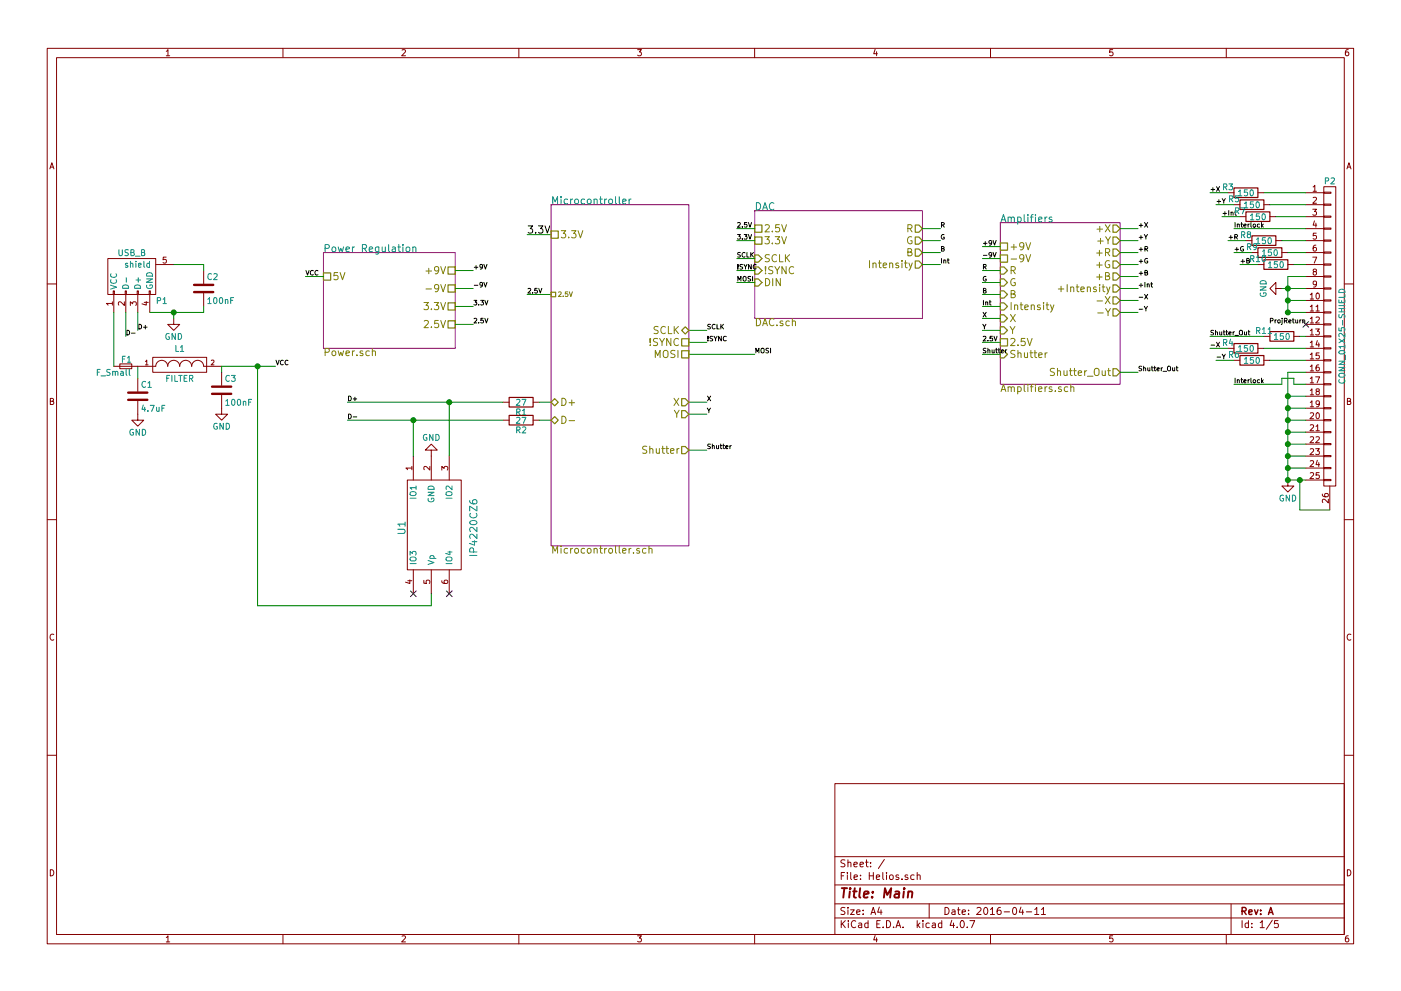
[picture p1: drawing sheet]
<svg xmlns="http://www.w3.org/2000/svg" width="297mm" height="210mm" viewBox="0 0 297 210" stroke-linecap="round" stroke-linejoin="round" font-family="sans-serif">
<g fill="none" stroke="#840000" stroke-width=".21">
<path d="M10 10.3h277v189.9h-277zM12 12.2h273v186.1h-273zM35.3 10.9l.3-.4v1.3M35.3 11.8h.7M60 10.3v1.9M85.2 10.6l.5-.1 .3 .4-.8 .9h.8M110 10.3v1.9M135.2 10.5h.8l-.4 .5 .3 .1 .1 .2-.1 .4-.2 .1-.5-.1M160 10.3v1.9M185.5 10.5l-.3 .9h.8M185.9 11v.8M210 10.3v1.9"/>
<path d="M235.9 10.5h-.6v.6h.6l.1 .5-.3 .2-.4-.1M260 10.3v1.9M285.9 10.5l-.4 .1-.2 .2-.1 .8 .3 .2 .4-.1 .1-.4-.1-.2-.4-.1-.3 .3M10.6 35.8l.4-1.3 .4 1.3M10.7 35.5h.6M278.4 39.7l.4-.4v1.3M280.7 39.6h2.5v63.5h-2.5zM285.6 35.8l.4-1.3 .4 1.3M285.7 35.5h.6M22.9 54.9h10.1v7.6h-10.1zM33 56.1h3.8M35.2 54.6h-.6v.5h.6v.6l-.1 .1-.5-.1"/>
<path d="M43.2 57.4v2.8M260.3 40.9h1.3M261.6 43.4h1.3M262.9 46h1.3M264.2 51h1.2M265.4 53.6h1.3M266.7 56.1h1.3M266.7 40.9h1.3M268 43.4h1.2M269.2 46h1.3M270.5 51h1.3M271.8 53.6h1.2"/>
<path d="M273 56.1h1.3M276.9 56.1h3.8M276.9 40.9h3.8M276.9 43.4h3.8M276.9 46h3.8M276.9 51h3.8M276.9 53.6h3.8M276.9 48.5h3.8M276.9 58.7h3.8M278.3 44.4h.8l-.4 .5 .4 .1v.5l-.2 .2-.6-.2M278.3 54.6h.9l-.6 1.2M278.4 42l.5-.1 .2 .3-.8 .9h.8"/>
<path d="M278.4 40.6h.7M278.6 57.6l-.2-.2 .1-.2h.6v.3l-.6 .2-.1 .2 .1 .3 .1 .2h.3l.2-.3v-.3l-.2-.2M278.7 46.9l-.3 .9h.8M279 52l-.4 .1-.1 .2-.1 .7 .2 .3 .5-.1-.1-.7h-.4l-.2 .2M279 47.3v.9M279.1 49.5h-.6l-.1 .6h.7v.5l-.2 .1-.5-.1M280.7 58.5h1.5v.3h-1.5zM280.7 56h1.5v.3h-1.5zM280.7 53.5h1.5v.2h-1.5zM280.7 50.9h1.5v.3h-1.5zM280.7 48.4h1.5v.2h-1.5zM280.7 45.8h1.5v.3h-1.5z"/>
<path d="M280.7 43.3h1.5v.3h-1.5zM280.7 40.8h1.5v.2h-1.5zM10 60.2h2M23.8 64.4h-1.2l.3 .3M23.8 64v.7M24 61.7h.3v.8h-.3zM24.1 77.7h8.9a1.27 1.27 0 0 1 1.3-1.3 1.27 1.27 0 0 1 1.3 1.3 1.27 1.27 0 0 1 1.2-1.3 1.27 1.27 0 0 1 1.3 1.3 1.27 1.27 0 0 1 1.3-1.3 1.27 1.27 0 0 1 1.2 1.3 1.27 1.27 0 0 1 1.3-1.3 1.27 1.27 0 0 1 1.3 1.3h3.8M24.1 62.5v3.8M25.4 77.2h2.5v1h-2.5zM26.4 64v.8l-.9-.8-.4 .3 .1 .4M26.5 61.7h.3v.8h-.3zM26.7 62.5v3.8"/>
<path d="M27.6 64.8v-.8l.5 .5 .1-.4h.6l.1 .2-.1 .5M29.1 61.7h.2v.8h-.2zM29.2 62.5v3.8M30.6 64.2h.8M30.8 76.7l.3-.3v1M30.8 77.4h.6M31 64v.7l-.9-.2M31.6 61.7h.3v.8h-.3zM31.7 62.5v3.8M32.4 75.8h11.4v3.2h-11.4zM36.8 67.6v1.2h1.3l-1.3 1.3-1.2-1.3h1.2M43.2 62.2v2.8"/>
<path d="M44.8 76.5l.4-.1 .2 .3-.6 .7h.6M47 79v2.8M260.3 73.9h1.3M261.6 76.4h1.3M266.7 73.9h1.3M268 71.4h1.2M268 76.4h1.2M270.5 61.2v-1.3l-1.3 1.3 1.3 1.3v-1.3h1.3M274.3 71.4h1.3M276.9 71.4h3.8M276.9 73.9h3.8M276.9 76.4h3.8"/>
<path d="M276.9 61.2h3.8M276.9 63.7h3.8M276.9 66.3h3.8M276.9 68.8h3.8M276.9 79h3.8M277.8 62.5l.4-.3v1.2M277.8 65.1l.4-.4v1.3M277.8 67.6l.4-.3v1.2M277.8 70.1l.4-.3v1.3M277.8 72.7l.4-.4v1.3M277.8 75.2l.4-.3v1.2M277.8 77.8l.4-.4v1.3"/>
<path d="M277.8 63.4h.7M277.8 66h.7M277.8 68.5h.7M277.8 71.1h.7M277.8 73.6h.7M277.8 76.1h.7M277.8 78.7h.7M278.9 69.8h.8l-.4 .5 .4 .1v.5l-.2 .2-.6-.2M278.9 80h.9l-.6 1.2M279 65.1l.4-.4v1.3M279 67.4l.5-.1 .2 .3-.8 .9h.8M279 66h.7"/>
<path d="M279.1 60.2l-.2 .2-.4-.1v-.6l.4-.1 .2 .3v.7l-.3 .3h-.3M279.1 62.3l.2-.1a.67 .67 0 0 1 .4 .6 .67 .67 0 0 1-.4 .6l-.3-.4zM279.3 72.3l-.3 .9h.8M279.6 77.4l-.4 .1-.1 .2-.1 .7 .2 .3 .5-.1-.1-.7h-.4l-.2 .2M279.6 72.7v.9M279.7 74.9h-.6l-.1 .6h.7v.5l-.2 .1-.5-.1M280.7 78.9h1.5v.2h-1.5zM280.7 76.3h1.5v.3h-1.5zM280.7 73.8h1.5v.2h-1.5zM280.7 71.2h1.5v.3h-1.5zM280.7 68.7h1.5v.3h-1.5zM280.7 66.2h1.5v.2h-1.5z"/>
<path d="M280.7 63.6h1.5v.3h-1.5zM280.7 61.1h1.5v.2h-1.5zM285 60.2h2M10.7 85.1h.5l.1-.5-.6-.1v1.3h.5l.2-.4-.3-.3M29.2 85.1v4h1.3l-1.3 1.3-1.3-1.3h1.3M29.2 80.3v2.8M47 83.8v4.1h1.3l-1.3 1.2-1.3-1.2h1.3M87.3 99.3h-1.2l.3 .4M87.3 99v.7M87.6 96.8v5M91.1 99v.7l-.9-.7-.3 .2 .1 .5M91.4 95.5h1.3l-1.3-1.3-1.2 1.3h1.2v6.3"/>
<path d="M93.7 99.7v-.7l.5 .4 .1-.4h.5l.1 .2-.1 .5M95.2 96.8v5M106.7 85.3h1.2M106.7 89.1h1.2M113 85.3h1.3M113 89.1h1.3M276.9 89.1h3.8M276.9 91.7h3.8M276.9 94.2h3.8M276.9 96.8h3.8M276.9 99.3h3.8M276.9 81.5h3.8"/>
<path d="M276.9 84.1h3.8M276.9 86.6h3.8M277.8 87.7l.5-.1 .2 .3-.8 .9h.8M277.8 90.2l.5-.1 .2 .4-.8 .9h.8M277.8 92.8l.5-.1 .2 .3-.8 .9h.8M277.8 95.3l.5-.1 .2 .3-.8 1h.8M277.8 97.8l.5-.1 .2 .4-.8 .9h.8M277.8 80.3l.4-.3v1.2M277.8 82.8l.4-.3v1.3M277.8 85.4l.4-.4v1.3M277.8 81.2h.7M277.8 83.8h.7"/>
<path d="M277.8 86.3h.7M278.9 95.2h.8l-.4 .5 .4 .1v.5l-.2 .2-.6-.2M279 90.5l.4-.4v1.3M279 92.8l.5-.1 .2 .3-.8 .9h.8M279 91.4h.7M279.1 87.7l.2-.1a.67 .67 0 0 1 .4 .6 .67 .67 0 0 1-.4 .6l-.3-.4zM279.2 83l-.2-.2 .1-.2h.6v.3l-.6 .2-.1 .2 .1 .3 .1 .2h.3l.2-.3v-.3l-.2-.2M279.3 97.7l-.3 .9h.8M279.6 98.1v.9M279.7 85.6l-.2 .2-.4-.1v-.6l.4-.1 .2 .3v.7l-.3 .3h-.3M280.7 99.2h1.5v.2h-1.5zM280.7 96.6h1.5v.3h-1.5z"/>
<path d="M280.7 94.1h1.5v.3h-1.5zM280.7 91.6h1.5v.2h-1.5zM280.7 89h1.5v.3h-1.5zM280.7 86.5h1.5v.2h-1.5zM280.7 83.9h1.5v.3h-1.5zM280.7 81.4h1.5v.3h-1.5zM285.7 85.1h.5l.1-.5-.6-.1v1.3h.5l.2-.4-.3-.3M10 110.3h2M86.4 101.8h11.4v19.1h-11.4zM273 101.8v1.3h1.3l-1.3 1.3-1.2-1.3h1.2M276.9 101.8h3.8M277.8 100.4l.5-.1 .2 .3-.8 .9h.8"/>
<path d="M279.7 100.3h-.6l-.1 .6h.7v.5l-.2 .1-.5-.1M280.4 104.8v.4l.3 .2h.7l.2-.2-.1-.5-.6 .1-.1 .4 .3 .2M280.7 101.7h1.5v.3h-1.5zM281.6 105.9v.8l-.9-.8-.3 .2 .1 .5M281.9 103.1v5.1M285 110.3h2M11.4 134.6a.58 .58 0 0 0-.8 .6 .58 .58 0 0 0 .8 .5M86.5 123.2h.8M86.9 123v.8l-.9-.3M87.6 120.9v5.1M89.9 123.1v.6l.5 .1v-.7h.6l.1 .2-.1 .5M91.4 120.9v5.1"/>
<path d="M93.7 123.2v.4l.3 .1 .7 .1 .2-.2-.1-.5-.6 .1v.4l.2 .2M95.2 120.9v5.1M286.4 134.6a.58 .58 0 0 0-.8 .6 .58 .58 0 0 0 .8 .5M10 160.2h2M177 166.3h108v32h-108zM285 160.2h2M10.7 184.5a.65 .65 0 0 1 .7 .7 .65 .65 0 0 1-.7 .6zM35.3 198.9l.3-.4v1.3M35.3 199.8h.7M60 198.3v1.9M85.2 198.6l.5-.1 .3 .4-.8 .9h.8M110 198.3v1.9"/>
<path d="M135.2 198.5h.8l-.4 .5 .3 .1 .1 .2-.1 .4-.2 .1-.5-.1M160 198.3v1.9M177 194.8h108M177 191.8h108M177 187.8h108M177 181.8h108M178.4 195.3v1.5M178.4 185.8h.5M178.6 196l.6 .8M179.1 185.1h-.7v1.5M179.1 192.6l-.5-.1-.3 .3 .1 .3 .7 .4v.4l-.2 .1-.6-.1M179.1 182.5l-.5-.1-.3 .3 .1 .3 .7 .4v.4l-.2 .1-.6-.1"/>
<path d="M179.2 195.3l-.8 .9M179.7 185.1v.2M179.7 185.6v1M179.8 192.5v.2M179.8 183.1l.2-.2 .4 .1v.9M179.8 182.4v1.5M179.8 193v1M179.9 195.3v.2M179.9 195.8v1M180.3 193h.8l-.8 1h.8M180.4 185.1v1.3l.2 .2M181.1 183.4l.7-.1-.1-.3-.4-.1-.2 .2v.7h.6"/>
<path d="M181.1 186.1l.7-.1-.1-.3-.4-.1-.2 .2 .1 .7h.5M181.4 195.5a.71 .71 0 0 0-1 .5 .71 .71 0 0 0 .8 .8l.2-.1M181.6 193.5l.7-.1v-.3l-.4-.1-.3 .2 .1 .7h.6M182.1 195.9h.6v.9M182.3 183.4l.8-.1-.1-.3-.4-.1-.3 .2 .1 .7h.6M182.4 186.5v.1M182.4 185.7v.1M182.7 196.2l-.7 .3 .2 .3 .5-.1M183 193.9v.1M183 193.1v.1M183.5 182.9h.6M183.7 182.4v1.3l.4 .2"/>
<path d="M184 195.9l-.4-.1-.3 .3 .1 .6 .2 .1 .4-.1M184 195.3v1.5M184.3 185.8h.9M184.3 185.1v1.5M184.6 183.8v.1M184.6 183v.1M184.7 194l.4-1.5 .5 1.5M184.8 193.6h.7M185.2 185.1v1.5M185.5 198.5l-.3 .9h.8M185.8 186.1l.7-.1v-.3l-.5-.1-.2 .2 .1 .7h.6M185.9 199v.8"/>
<path d="M185.9 196h.5M186.4 192.5l-.3 1h.9M186.6 195.3h-.7v1.5h.7M186.8 193v1M187.2 185.1v1.3l.2 .2M187.2 196.7v.1M187.5 182.3l-1.3 2M188 195.3a.76 .76 0 0 1 .8 .8 .76 .76 0 0 1-.8 .7zM188 185.1v.2M188 185.6v1M188.7 185.7l.2-.1 .4 .1 .1 .6-.1 .2-.4 .1-.2-.1zM189.5 196.7v.1"/>
<path d="M190 196.8l.4-1.5 .6 1.5M190.1 196.4h.7M190.5 185.7l-.3-.1-.3 .2 .1 .2 .5 .2v.3h-.6M191.2 186.5v.1M191.5 196.7v.1M192.5 185.7l-.4-.1-.2 .2v.2l.6 .2v.3h-.6M193.8 185.7l-.4-.1-.3 .3 .1 .6 .2 .1 .4-.1M194.5 185.7l.2-.1 .3 .1 .1 .9M194.5 185.1v1.5M194.5 195.3v1.5M194.6 196.3l.4 .5M195 195.8l-.5 .6"/>
<path d="M195.7 195.3v.2M195.7 195.8v1M197 191.8v3M197 195.9l-.4-.1-.3 .3 .1 .6 .2 .1 .4-.1M197.7 195.9h.6v.9M198.3 196.2l-.7 .3 .2 .3 .5-.1M199.7 195.9l-.5-.1-.2 .3v.6l.2 .1 .5-.1M199.7 195.3v1.5M200.4 192.5a.76 .76 0 0 1 .8 .8 .76 .76 0 0 1-.8 .7zM201.8 195.2l-.4 1.1h1M201.9 193.1h.5l.1 .9M202.2 195.8v1"/>
<path d="M202.5 193.4l-.7 .3 .2 .3 .5-.1M202.9 196.7v.1M203 193h.6M203.2 192.5v1.3l.4 .2M203.8 195.4l.1-.1a.8 .8 0 0 1 .6 .8 .8 .8 0 0 1-.6 .7 .97 .97 0 0 1-.1-1.4zM204 193.5l.7-.1-.1-.3-.4-.1-.2 .2 .1 .7h.5M205.1 196.7v.1M205.4 193.9v.1M205.4 193.1v.1M205.6 195.3h1.1l-.7 1.5M207.1 192.7l.6-.2 .3 .5-.9 1h.9M208.7 192.7l.2-.2a.8 .8 0 0 1 .5 .8 .8 .8 0 0 1-.5 .7l-.3-.5z"/>
<path d="M210 193l.4-.5v1.5M210 194h.8M210 198.3v1.9M212.1 192.5l-.4 .1a1.11 1.11 0 0 0-.1 1.3l.4 .1 .2-.1 .1-.5-.3-.3-.4 .1-.2 .2M212.9 193.5h1.1M214.8 192.7l.2-.2a.8 .8 0 0 1 .6 .8 .8 .8 0 0 1-.6 .7l-.3-.5zM216.5 192.5l-.4 1h.9M216.8 193v1M217.6 193.5h1.1M219.4 193l.4-.5v1.5M219.4 194h.8M220.8 193l.4-.5v1.5"/>
<path d="M220.8 194h.9M235.9 198.5h-.6v.7l.6-.1 .1 .5-.3 .2-.4-.1M260 198.3v1.9M261 191.8v6.5M263.3 195.3v1.5M264.7 195.9l-.4-.1-.3 .3 .1 .6 .2 .1 .4-.1M264.7 195.3v1.5M265.4 196.7v.1M265.4 195.9v.1M267.2 195.8l.4-.5v1.5M267.2 196.8h.8M269.7 195.2l-1.2 2"/>
<path d="M271 195.3h-.7l-.1 .7h.7l.1 .2v.5l-.2 .1-.6-.1M285.7 184.5a.65 .65 0 0 1 .7 .7 .65 .65 0 0 1-.7 .6zM285.9 198.5l-.4 .1-.2 .3-.1 .7 .3 .2 .4-.1 .1-.4-.1-.2-.4-.1-.3 .3"/>
</g>
<path d="M263.3 193.3l.8-.1 .1-.2-.1-.3-.2-.2h-.6v1.5M263.7 193.3l.5 .7M264.8 193.5l.7-.1-.1-.3-.4-.1-.2 .2v.7h.6M266 193l.3 1 .4-1M267.3 193.9v.1M267.3 193.1v.1M268.9 194l.5-1.5 .5 1.5M269.1 193.6h.7" fill="none" stroke="#840000" stroke-width=".3"/>
<g fill="none" stroke="#840000" stroke-width=".41">
<path d="M178.5 188.4h1.1M179 188.4l-.2 2M180.2 189.1l-.2 1.3M180.3 188.4l-.1 .2 .2-.1-.1-.1-.1 .2M180.9 189.1h.7M181.2 188.4l-.2 1.8 .1 .1 .4 .1M182.4 188.4l-.2 1.8 .2 .2M183.2 189.8l.9-.2v-.4l-.6-.1-.3 .3v.9h.7M184.9 190.3v.1M185.1 189.2l-.1 .2-.1-.1 .2-.1-.1 .2M187.4 190.4l.2-2 .5 1.5 .9-1.5-.3 2M189.8 189.2h.8v1.2"/>
<path d="M190.7 189.6l-.8 .1a.4 .4 0 0 0-.3 .3 .4 .4 0 0 0 .3 .4l.7-.1M191.6 189.1l-.1 1.3M191.7 188.4v.2l.1-.1-.1-.1v.2M192.6 189.3l.3-.2 .5 .1-.1 1.2M192.6 189.1l-.1 1.3"/>
</g>
<path d="M68.6 53.6h27.9v20.3h-27.9zM116.8 43.4h29.2v72.4h-29.2zM160 44.7h35.6v22.9h-35.6zM212.1 47.2h25.4v34.3h-25.4z" fill="none" stroke="#840084" stroke-width=".21"/>
<g fill="none" stroke="#008484" stroke-width=".21">
<path d="M259.4 39.7l.6-.1 .1-.5-.7-.1v1.3M259.7 39.7l.4 .6M260.6 39h.7l-.4 .5 .4 .1v.6l-.2 .1-.5-.1M281 38.4l.6-.1 .1-.5-.7-.1v1.3M282.2 37.8l.5-.1 .2 .4-.8 .9h.8M23.5 59.4a.56 .56 0 0 0 .6 .7 .56 .56 0 0 0 .5-.7M23.5 58.1a.56 .56 0 0 0 .6 .8 .56 .56 0 0 0 .5-.8M25.2 53v1l.3 .2h.2l.2-.2v-1M26.8 58.9v1M27.1 55.9l-.3-.1-.2 .2v.2l.5 .1v.3h-.5M27.2 53h-.6l-.1 .5a.54 .54 0 0 1 .7 .6l-.2 .1h-.5M27.7 56l.1-.2 .3 .1 .1 .8"/>
<path d="M27.7 55.4v1.3M27.8 53.6l.6-.1v-.4l-.6-.1v1.2h.4l.3-.4-.3-.2M28.7 54.4h1M28.8 55.4v.1M28.8 55.8v.9M28.8 59.4h1M29.3 58.9v1M29.4 56.3l.5-.1v-.3l-.4-.1-.1 .2v.6h.5M30 53.6l.6-.1v-.4l-.6-.1v1.2h.5l.2-.4-.3-.2M30.5 55.4v1.1l.2 .2M31.1 59.2h1.2l-1.2 .7h1.2M31.1 58.1a.69 .69 0 0 1 .8-.2 .69 .69 0 0 1 .4 .7h-1.2z"/>
<path d="M31.7 55.9l-.4-.1-.2 .3 .1 .5h.5M31.7 55.4v1.3M44.8 58.2a.56 .56 0 0 0-.7 .5 .56 .56 0 0 0 .7 .5M45.3 58.2l.5-.1 .3 .3-.8 .9h.8M68.9 52.7l.8-.1 .1-.2-.1-.4-.2-.1h-.6v1.5M70.5 52.5l.4-.1 .3 .3v.4l-.3 .3-.5-.3zM71.7 52.4l.3 1 .3-.7 .3 .7 .2-1M73.4 52.9l.7-.1-.1-.3-.4-.1-.2 .2v.7h.6M74.7 52.4v1M75.2 52.4l-.5 .3M76.8 52.7l.8-.1 .1-.2-.1-.4-.2-.1h-.6v1.5M77.2 52.7l.5 .7"/>
<path d="M78.3 52.9l.7-.1-.1-.3-.4-.1-.2 .2 .1 .7h.5M80.3 52.4v1.2l-.3 .3-.3-.1M80.3 52.5l-.4-.1-.3 .3 .1 .6h.6M81 52.4l.1 .9 .4 .1 .2-.1M81.7 52.4v1M82.4 51.9v1.3l.2 .2M83.2 52.5h.6v.9M83.8 52.8l-.6 .1a.3 .3 0 0 0 .1 .5l.5-.1M84.4 52.4h.5M84.6 51.9v1.3l.3 .2M85.4 51.9v.1M85.4 52.4v1"/>
<path d="M86.2 52.5l.2-.1 .4 .1 .1 .6-.2 .2-.3 .1-.2-.1zM87.5 52.5h.1a.36 .36 0 0 1 .6 .1v.8M87.5 52.4v1M117.2 43.3v-1.6l.5 1.1 .5-1.1v1.6M118.9 41.7v.2M118.9 42.2v1.1M120.3 42.3l-.4-.1-.3 .3 .2 .7h.5M121 42.2v1.1M121.4 42.2l-.4 .3M121.9 42.4l.2-.2 .5 .2 .1 .6-.2 .2-.4 .1-.2-.2zM124 42.3l-.5-.1-.3 .3 .2 .7h.6M124.7 42.3l.3-.1 .3 .3v.5l-.3 .3-.5-.3z"/>
<path d="M126 42.4v-.1a.36 .36 0 0 1 .6 .2v.8M126 42.2v1.1M127.1 42.2h.6M127.3 41.7v1.3l.4 .3M128.2 42.2v1.1M128.6 42.2l-.4 .3M129.1 42.4l.3-.2 .4 .2 .1 .6-.2 .2-.3 .1-.3-.2zM130.5 41.7v1.3l.2 .3M131.3 41.7v1.3l.2 .3M132 42.7l.7-.1v-.3l-.5-.1-.2 .3 .1 .7h.6M133.4 42.2v1.1M133.8 42.2l-.4 .3"/>
<path d="M160.4 43a.77 .77 0 0 1 .9 .8 .77 .77 0 0 1-.9 .7zM161.7 44.5l.5-1.5 .5 1.5M161.8 44.1h.8M164.1 43.1a.72 .72 0 0 0-1 .5 .72 .72 0 0 0 .7 .9l.3-.1M212.2 47.1l.6-1.6 .5 1.6M212.4 46.6h.7M213.7 46.2l.1-.1a.36 .36 0 0 1 .6 .2v.8M213.7 46v1.1M214.4 46.3a.35 .35 0 0 1 .3-.3 .35 .35 0 0 1 .4 .3v.8M215.8 46.1l.4-.1 .3 .3-.1 .7h-.6M215.8 46v1.6M217.1 45.5v1.4l.3 .2"/>
<path d="M217.9 45.5v.2M217.9 46v1.1M218.5 46h.5M219 45.5l-.3 .3v1.3M219.5 45.5v.2M219.5 46v1.1M220.2 46.6l.7-.2v-.3l-.5-.1-.2 .3 .1 .7h.6M221.6 46v1.1M222 46l-.4 .3M223 46.1l-.3-.1-.3 .3 .1 .2 .5 .1v.4h-.6M260.7 42.2l.6-.1v-.4l-.6-.2v1.3M261 42.2l.4 .6"/>
<path d="M262 44.7h.6v-.5l-.6-.1v1.3M262.3 44.7l.4 .7M262.6 40.6l.3-.3v1.2M263.1 44.1h.8l-.5 1.3M263.2 49.8h.6l.1-.5-.7-.1v1.2M263.3 41.5h-1.3l-.1 .6h.6l.1 .5-.2 .2-.5-.1M263.5 49.8l.4 .6M263.9 43.2l.3-.4v1.3M263.9 44.1h.7M264.5 40.3h-.6l-.1 .6h.7v.5l-.2 .1-.5-.1M264.5 52.4l.6-.1 .1-.5-.7-.1v1.3M264.7 49.7l-.3-.2 .1-.3 .6 .1v.3l-.6 .2-.1 .2 .1 .3 .2 .1h.2l.3-.2-.1-.4-.2-.1"/>
<path d="M264.8 52.4l.4 .6M265.1 40.4l.2-.1a.67 .67 0 0 1 .5 .6 .67 .67 0 0 1-.5 .6l-.3-.4zM265.1 45.7l.4-.3v1.2M265.1 46.6h.7M265.2 54.9l.6-.1v-.4l-.6-.2v1.3M265.5 54.9l.4 .6M265.7 42.8h-.6v.6h.6v.6l-.1 .1-.5-.1M266.4 54.6l.3-.4v1.3M266.4 55.5h.7M266.4 42.9l.2-.1a.67 .67 0 0 1 .4 .7 .67 .67 0 0 1-.4 .6l-.3-.5zM266.4 50.8l.4-.4v1.3M266.4 51.7h.7"/>
<path d="M266.4 52.2l-.2 .3-.4-.1v-.6l.4-.1 .2 .2v.8l-.3 .3h-.3M267 45.4h-.6l-.1 .5h.7v.6l-.2 .1-.5-.1M267.2 59.8a.69 .69 0 0 1 .8-.2 .69 .69 0 0 1 .5 .6h-1.3zM267.7 45.5l.1-.1a.67 .67 0 0 1 .5 .6 .67 .67 0 0 1-.5 .6l-.2-.5zM267.7 53.3l.3-.3v1.2M267.7 54.2h.7M267.7 54.4l.2-.2a.67 .67 0 0 1 .4 .7 .67 .67 0 0 1-.4 .6l-.3-.5zM268.3 50.4h-.6l-.1 .6h.7v.6l-.2 .1-.5-.1M268.9 50.5l.2-.1a.67 .67 0 0 1 .5 .7 .67 .67 0 0 1-.5 .6l-.3-.5zM268.9 55.9l.4-.4v1.3M268.9 56.8h.7M269.5 53h-.6v.6h.6v.5l-.1 .1-.5-.1"/>
<path d="M270.2 53.1l.2-.1a.67 .67 0 0 1 .4 .6 .67 .67 0 0 1-.4 .6l-.3-.4zM270.8 55.5h-.6v.6h.6v.6l-.2 .1-.4-.1M271.5 55.6l.2-.1a.67 .67 0 0 1 .4 .7 .67 .67 0 0 1-.4 .6l-.3-.5zM20.6 79h.5M21.2 78.4h-.6v1.2M21.4 79.8h1M23.3 78.4h-.6v.5a.54 .54 0 0 1 .6 .6l-.2 .1h-.5M23.4 60.5l1.3 .4-1.3 .4M23.9 78.9l.2-.1 .3 .1v.7M23.9 78.8v.8M24.4 79l.2-.2 .3 .1 .1 .7M25.6 78.9h.5v.7"/>
<path d="M26 76.2h.4M26 60.7a.69 .69 0 0 1 .8-.2 .69 .69 0 0 1 .5 .7h-1.3zM26.1 79.1l-.5 .2 .1 .3h.4M26.6 75.6h-.6v1.3M26.7 78.4v1l.2 .2M27 75.9l.4-.3v1.3M27 76.9h.7M27.4 78.4v1l.2 .2M28.6 60.7a.69 .69 0 0 1 .8-.2 .69 .69 0 0 1 .4 .7h-1.3zM31.1 60.5a.59 .59 0 0 0 .6 .7 .59 .59 0 0 0 .6-.7l-.5-.1v.3M33.4 63.8l.6-.1v-.5l-.6-.1v1.3M34.6 63.5l.3-.4v1.3"/>
<path d="M34.6 64.4h.7M35.9 70.8a.59 .59 0 0 0-.8 .6 .59 .59 0 0 0 .8 .6v-.5h-.2M36 79.6h-.6v1.3M36.4 79.6v1.3M37.1 79.6v1.3h.6M37.2 70.8v1.2l-.7-1.2v1.2M37.3 73.3v1.3h.6M37.8 70.8a.64 .64 0 0 1 .7 .6 .64 .64 0 0 1-.7 .6zM37.9 79.6h.7M38.3 73.7l.3-.4v1.3M38.3 74.6h.7M38.3 79.6v1.3"/>
<path d="M39.6 79.6h-.6v1.3h.6M44.1 63.5l.3-.4v1.3M44.1 64.4h.7M45.4 63.2l.2-.1a.67 .67 0 0 1 .4 .7 .67 .67 0 0 1-.4 .6l-.3-.5zM46.6 63.2l.2-.1a.67 .67 0 0 1 .4 .7 .67 .67 0 0 1-.4 .6l-.3-.5zM47.8 63.7l.2-.2 .3 .1v.8M47.8 63.5v.9M48.6 79.8a.56 .56 0 0 0-.7 .5 .56 .56 0 0 0 .7 .5M48.9 63.7h.5M49.1 79.6h.8l-.5 .5 .4 .1v.6l-.2 .1-.5-.1M49.5 63.1h-.6v1.3M259.4 72.7l.6-.1 .1-.5-.7-.1v1.3"/>
<path d="M259.7 72.7l.4 .6M260.7 75.2h.6v-.5l-.6-.1v1.2M260.9 72l-.3 .9h.8M261 75.2l.4 .6M261.2 72.4v.9M262.5 74.6h-.4l-.1 .3-.1 .7 .2 .2 .5-.1-.1-.6h-.4l-.2 .2M262.6 73.7l.3-.4v1.3M262.6 74.6h.7M263.9 76.2l.3-.4v1.3M263.9 77.1h.7M264.5 73.3h-.6l-.1 .6h.7v.5l-.2 .2-.5-.2M265.1 73.4l.2-.1a.67 .67 0 0 1 .5 .6 .67 .67 0 0 1-.5 .7l-.3-.5z"/>
<path d="M265.7 75.8h-.6v.6h.6v.6l-.1 .1-.5-.1M266.4 75.9l.2-.1a.67 .67 0 0 1 .4 .7 .67 .67 0 0 1-.4 .6l-.3-.5zM266.4 70.1h.6l.1-.5-.7-.1v1.3M266.7 70.1l.4 .7M267.2 60.9h1.3l-1.3 .7h1.3M267.2 62.2a.59 .59 0 0 0 .6 .7 .59 .59 0 0 0 .6-.7l-.5-.1v.3M267.6 69.8l.4-.3v1.3M267.6 70.8h.8M268.9 69.8l.3-.3v1.3M268.9 70.8h.7M270.2 71.1l.4-.3v1.2M270.2 72h.7"/>
<path d="M272.1 70.8h-.6l-.1 .5h.7v.6l-.2 .1-.5-.1M272.7 70.9l.2-.1a.67 .67 0 0 1 .5 .6 .67 .67 0 0 1-.5 .6l-.3-.5zM283.9 77.9h1.2l-1.2 .8h1.2M283.9 76.6h1.2l-1.2 .7h1.2M283.9 69.6v.6h.6v-.6h.5l.1 .1-.1 .5M283.9 63.6v.6h1.2v-.6M283.9 71.9l1.2 .8M283.9 66.2h1.2M283.9 65.5h1.2M283.9 64.8h1.2M283.9 79.4l.8-.2a.42 .42 0 0 1 .4 .2 .42 .42 0 0 1 0 .5l-.4 .1h-.7l-.1-.2zM283.9 74.6a.76 .76 0 0 1 1.2 .2 .74 .74 0 0 1-1.2-.1z"/>
<path d="M283.9 66.7v.6l.5 .1a.54 .54 0 0 1 .6-.6l.1 .1v.5M283.9 61.6a.69 .69 0 0 1 .8-.2 .69 .69 0 0 1 .4 .7h-1.2zM284.5 63.8v.4M284.5 65.5v.7M284.7 68v1M285.1 73.5h-1.2l.3 .4M285.1 70.7v.8l-.9-.8-.3 .3 .1 .4M285.1 62.5v.6h-1.2M285.1 73.2v.7M285.1 71.9l-1.2 .8M285.2 75.4v.9M28.2 91.1a.59 .59 0 0 0-.7 .6 .59 .59 0 0 0 .7 .6l.1-.5h-.2"/>
<path d="M29.6 91.1v1.2l-.7-1.2v1.2M30.2 91.1a.64 .64 0 0 1 .7 .6 .64 .64 0 0 1-.7 .6zM30.4 85.9l-.3 .9h.8M30.7 86.4v.9M30.9 81a.56 .56 0 0 0-.8 .5 .56 .56 0 0 0 .8 .6M31.4 81.3l.3-.4v1.3M31.4 87.1v.2M31.4 82.2h.7M31.9 86h.8l-.5 1.3M33.2 86.4v.8l.4 .1 .1-.2M33.7 86.4v.9M34.3 86.6h.5"/>
<path d="M35 86h-.7v1.3M35.4 80.2h.4M39 80.2h.5M40.2 80.3l.6-.1v-.4l-.6-.2v1.3M40.5 80.3l.4 .6M46 89.9a.59 .59 0 0 0-.7 .5 .59 .59 0 0 0 .7 .6l.1-.5h-.3M47.3 89.8v1.3l-.7-1.3v1.3M47.9 85.1l.3-.4v1.3M47.9 86h.7M48 89.8a.64 .64 0 0 1 .7 .6 .64 .64 0 0 1-.7 .7zM49.2 84.8l.2-.1a.67 .67 0 0 1 .4 .7 .67 .67 0 0 1-.4 .6l-.3-.5zM50.4 84.8l.2-.1a.67 .67 0 0 1 .4 .7 .67 .67 0 0 1-.4 .6l-.3-.5z"/>
<path d="M51.6 85.3l.2-.2 .3 .1v.8M51.6 85.1v.9M52.7 85.3h.5M53.3 84.7h-.6v1.3M90.5 92.2a.59 .59 0 0 0-.7 .6 .59 .59 0 0 0 .7 .6v-.5h-.2M91.8 92.2v1.2l-.7-1.2v1.2M92.4 92.2a.64 .64 0 0 1 .7 .6 .64 .64 0 0 1-.7 .6zM109.5 84.8l.5-.1 .2 .4-.8 .9h.8M109.5 88.6l.5-.1 .2 .4-.8 .9h.8M109.6 87.4l.6-.1v-.4l-.6-.1v1.2M109.6 91.2h.6v-.5l-.6-.1v1.2M109.9 87.4l.4 .6"/>
<path d="M109.9 91.2l.4 .6M110.7 84.7h.8l-.5 1.3M110.7 88.5h.8l-.5 1.3M110.8 87.1l.3-.3v1.2M110.8 90.7l.5-.1 .2 .3-.8 .9h.8M110.8 88h.7M284 80.5a.56 .56 0 0 0 .5 .8 .56 .56 0 0 0 .5-.8M84.4 112.3h1.2l.3 .3v.3l-.3 .3h-1.2M85.9 111.2h-1.5l.4 .5M85.9 110.8v.9M86.9 117.8v-.8l.5 .4 .1-.4h.6l.1 .2-.1 .6M86.9 105.7h1.3"/>
<path d="M86.9 119.6h1.3M87 104.5l.8-.2a.42 .42 0 0 1 .4 .2 .42 .42 0 0 1-.1 .5l-.3 .2-.7-.1-.2-.2zM87 118.4l.8-.2a.42 .42 0 0 1 .4 .2 .42 .42 0 0 1-.1 .4l-.3 .2h-.7l-.2-.3zM88.2 103.5h-1.3l.4 .3M88.2 103.1v.7M90.8 104.4h1.2l-1.2 .8h1.2M90.8 118.9l1.2 .4-1.2 .5M90.8 105.8a.59 .59 0 0 0 .6 .7 .59 .59 0 0 0 .5-.7l-.4-.1v.2M90.8 103.3a.69 .69 0 0 1 .8-.1 .69 .69 0 0 1 .4 .6h-1.2zM91.2 118.5h1.2M91.2 118.5v-.4l.2-.2 .5 .1v.5M94.6 105.7h1.2"/>
<path d="M94.6 119.6h1.2M94.6 104.5l.8-.2a.42 .42 0 0 1 .4 .2 .42 .42 0 0 1 0 .5l-.4 .2-.7-.1-.1-.2zM94.6 118.4l.8-.2a.42 .42 0 0 1 .4 .2 .42 .42 0 0 1 0 .4l-.4 .2h-.7l-.1-.3zM95 117.1h.8M95.4 116.9v.8l-.9-.3M95.8 103.1v.8l-.9-.8-.3 .2 .1 .5M99.6 106.2l.1 .4a.99 .99 0 0 0 1.4 0l-.1-.5-.5-.1-.3 .3v.3l.3 .3M99.6 117.9h1.5M99.7 110.7a.89 .89 0 0 1 1.4 .2 .86 .86 0 0 1-.8 .4 .86 .86 0 0 1-.7-.5zM99.7 108.9a.72 .72 0 0 0 .5 1 .72 .72 0 0 0 .9-.7l-.1-.3M100.1 114.9h1M100.4 117.1l-.1-.7-.2-.2-.4 .1-.1 .2v.6h1.5"/>
<path d="M100.6 114.7v1l-1.1-.4M101.1 113.3v1l-1.1-1-.4 .3 .1 .6M101.1 111.9v.9l-1.1-.9-.4 .3 .1 .6M101.1 107.4v1l-1.5-1v1M272.1 105.1a.59 .59 0 0 0-.7 .6 .59 .59 0 0 0 .7 .5v-.4h-.2M273.4 105v1.3l-.7-1.3v1.3M274 105a.64 .64 0 0 1 .7 .7 .64 .64 0 0 1-.7 .6z"/>
</g>
<g fill="none" stroke="#848400" stroke-width=".21">
<path d="M71.6 57.8h-.7l-.1 .8 .2-.2 .5 .1 .2 .6-.3 .3-.6-.2M72.1 57.8l.5 1.6 .5-1.6M90.3 57.5h1.2M90.9 56.9v1.2M93 57.2l-.3 .3h-.3l-.3-.3 .1-.5 .5-.1a.96 .96 0 0 1-.1 1.5h-.3M93.4 56.6l.6 1.5 .5-1.5M119 48.9h.9l-.5 .6 .5 .3v.5l-.3 .2-.6-.2M120.6 50.3v.2M121.2 48.9h.9l-.5 .6 .5 .3-.1 .5-.2 .2-.6-.2M122.6 48.9l.5 1.6 .5-1.6M162.2 50.2h.9l-.5 .6 .5 .3-.1 .5-.2 .1-.6-.1M162.2 47.8l.6-.1 .3 .4-.9 1.1h.9"/>
<path d="M162.3 57.9v.2M162.3 56.6v.9M162.3 59.1a.77 .77 0 0 1 .9 .8 .77 .77 0 0 1-.9 .7zM163.1 54.1l-.6-.1-.2 .2v.4l.7 .3 .1 .4-.3 .2h-.6M163.8 49v.2M163.8 51.6v.1M163.8 59.1v1.5M163.9 56.6h-.6l-.3 .3 .1 .3 .7 .3v.4l-.2 .2-.6-.1M164.3 56.6l.5 .8 .5-.8M164.4 50.2h.9l-.5 .6 .5 .3-.1 .5-.2 .1-.6-.1M164.6 54.2a.72 .72 0 0 0-1 .5 .72 .72 0 0 0 .7 .8l.3-.1M164.8 57.4v.7"/>
<path d="M165.2 47.7h-.7l-.1 .7 .2-.1h.6l.1 .6-.3 .3-.6-.2M165.3 54v1.5h.7M165.5 59.1v1.5l-.9-1.5v1.5M165.7 47.7l.5 1.5 .6-1.5M165.7 50.2l.5 1.5 .6-1.5M166.5 54v1.5M166.7 56.6v1.5l-.9-1.5v1.5M166.8 54.7l.6 .8M167.4 54l-.9 .9M168.3 56.7a.72 .72 0 0 0-1.1 .5 .72 .72 0 0 0 .8 .9l.3-.2M184.4 55.3v1.5M185.1 56l.1-.1a.36 .36 0 0 1 .6 .1v.8"/>
<path d="M185.1 55.8v1M186.3 55.8h.5M186.5 55.3v1.3l.3 .2M187.2 56.3l.8-.1-.1-.3-.4-.1-.3 .2 .1 .7h.6M188.6 56l.1-.1a.36 .36 0 0 1 .6 .1v.8M188.6 55.8v1M190.5 55.9l-.4-.1-.2 .2 .1 .2 .5 .2v.3h-.6M191.2 55.3v.1M191.2 55.8v1M191.8 55.8h.6M192 55.3v1.3l.4 .2M192.5 48.5l.7-.1 .2-.2-.1-.4-.2-.1h-.6v1.5"/>
<path d="M192.5 53.5l.6-.1 .2-.2-.1-.3-.7-.1v1.5h.6l.2-.2 .1-.3-.4-.3M192.7 55.8l.4 1M192.9 48.5l.5 .7M193.3 50.3a.71 .71 0 0 0-.9 .7 .71 .71 0 0 0 .9 .7l.1-.6h-.3M193.4 55.8l-.5 1.4-.2 .1M214.4 57.4l.7-.1 .2-.2-.1-.4-.2-.1h-.6v1.5M214.4 52.4h1.1M214.4 55h1.1M214.8 57.4l.5 .7M215 51.8v1.2M215.2 59.2a.71 .71 0 0 0-.9 .7 .71 .71 0 0 0 .9 .6l.1-.5h-.3M217.1 52.1l-.3 .3h-.3l-.3-.3 .1-.5 .5-.1a.96 .96 0 0 1-.2 1.5h-.3"/>
<path d="M217.1 54.7l-.3 .3h-.3l-.3-.3 .1-.5 .5-.2a.96 .96 0 0 1-.2 1.5h-.3M217.5 51.5l.5 1.5 .5-1.5M217.5 54l.5 1.5 .5-1.5M232.5 53.7h1.2M232.5 56.2h1.2M232.5 58.8h1.2M232.6 48.6h1.2M232.7 51.1h1.2M233.1 53.1v1.2M233.1 55.6v1.2M233.1 58.2v1.2M233.2 48v1.2"/>
<path d="M233.3 50.6v1.1M234.3 47.7l1.1 1.5M234.4 53.6l.7-.1 .2-.2-.1-.4-.2-.1h-.6v1.5M234.4 58.6l.7-.1 .1-.2-.1-.3-.7-.2v1.6h.6l.2-.2 .1-.4-.4-.2M234.4 50.2l.5 .8 .5-.8M234.8 53.6l.5 .7M234.9 51v.7M235.2 55.4a.71 .71 0 0 0-.9 .7 .71 .71 0 0 0 .9 .6l.1-.5h-.3M235.4 47.7l-1.1 1.5M68.9 74.7h.8l.1-.3-.1-.3-.2-.2h-.6v1.6M70.5 74.6l.2-.2 .4 .2 .1 .6-.2 .2-.3 .1-.2-.2zM71.7 74.4l.3 1.1 .3-.8 .3 .8 .2-1.1"/>
<path d="M73.4 74.9l.7-.1-.1-.3-.4-.1-.2 .3v.7h.6M74.7 74.4v1.1M75.2 74.4l-.5 .3M75.7 75.3v.2M76.9 74.5l-.3-.1-.3 .3 .1 .2 .5 .1v.4h-.6M78.3 74.5l-.4-.1-.3 .3 .1 .7h.6M78.9 74.6l.1-.1a.36 .36 0 0 1 .6 .2v.8M78.9 73.9v1.6M89.9 64.2h.9l-.5 .6 .5 .2v.6l-.3 .1-.6-.1M89.9 68.1l.6-.1 .3 .4-.9 1.1h.9M90.3 61.3h1.2M91.5 65.6v.1"/>
<path d="M91.5 69.4v.1M92.1 64.2h.9l-.5 .6 .5 .2-.1 .6-.2 .1-.6-.1M92.9 68h-.7l-.1 .7 .3-.1 .5 .1 .1 .5-.3 .3-.6-.1M93 61l-.3 .3h-.3l-.3-.3 .1-.5 .5-.1a.96 .96 0 0 1-.1 1.5h-.3M93.4 60.4l.6 1.5 .5-1.5M93.4 64.2l.6 1.5 .5-1.5M93.4 68l.6 1.5 .5-1.5M118.4 62l.4-.1 .2 .3-.6 .7h.6M119.4 62.8v.1M120.4 61.9h-.5l-.1 .5h.5l.1 .3-.2 .2-.4-.1M120.7 61.9l.3 1 .4-1M137.9 73.2v.1"/>
<path d="M137.9 71.8v.9M138.9 75.9v-1.6l.5 1.1 .6-1.1v1.6M139.4 71.9l-.6-.1-.3 .3 .2 .4 .6 .2v.5l-.2 .1-.6-.1M139.5 69.3h-.5l-.3 .1v.4l.7 .3 .1 .4-.3 .3-.5-.1M139.9 71.8l.5 .8 .5-.8M140.4 72.6v.7M140.7 74.6a.5 .5 0 0 1 .6-.3 .5 .5 0 0 1 .3 .5v.9l-.3 .2a.53 .53 0 0 1-.7-.5zM141.1 69.4a.72 .72 0 0 0-1.1 .5 .72 .72 0 0 0 .8 .9l.3-.2M141.7 69.3v1.5h.7M142.2 71.8v1.5l-.8-1.5v1.5M143 69.3v1.5M143.1 74.4l-.6-.1-.3 .3 .2 .4 .6 .3v.4l-.2 .2-.6-.1"/>
<path d="M143.2 69.9l.6 .9M143.7 74.3v1.6M143.8 72a.72 .72 0 0 0-1 .4 .72 .72 0 0 0 .7 .9l.3-.1M143.8 69.3l-.8 .8M160.4 67.6a.77 .77 0 0 1 .9 .7 .77 .77 0 0 1-.9 .8zM161.7 69.1l.5-1.5 .5 1.5M161.8 68.7h.8M164.1 67.7a.72 .72 0 0 0-1 .5 .72 .72 0 0 0 .7 .9l.3-.1M164.7 69v.1M166 68.2l-.4-.1-.2 .2 .1 .2 .5 .2v.3h-.6M167.4 68.2l-.5-.1-.3 .3 .2 .6h.6M168 68.2h.1a.36 .36 0 0 1 .6 .1v.8"/>
<path d="M168 67.6v1.5M214.2 69.3l.5 .8 .5-.8M214.2 66.7l1.1 1.5M214.3 72l.6-.2 .3 .4-1 1.1h1M214.4 62.4l.6-.1 .2-.2-.1-.3-.7-.2v1.6h.6l.2-.2 .1-.3-.4-.3M214.4 64.2v1.5M214.7 70.1v.7M215.1 64.8h.1a.36 .36 0 0 1 .6 .1v.8M215.1 64.7v1M215.2 74.4l-.6-.1-.2 .2v.4l.6 .3 .2 .4-.3 .3-.6-.1M215.3 66.7l-1.1 1.5M215.8 73.2v.1"/>
<path d="M215.8 75l.1-.1a.36 .36 0 0 1 .6 .2v.8M215.8 74.3v1.6M216.3 64.7h.6M216.5 64.2v1.3l.4 .2M217.2 74.8l.1 1 .3 .1 .3-.2M217.3 65.2l.7-.2-.1-.2-.4-.1-.2 .2v.7h.6M217.3 71.8h-.7l-.1 .7 .2-.1 .5 .1 .2 .5-.3 .3-.6-.1M217.8 71.8l.5 1.5 .5-1.5M217.9 74.8v1.1M218.4 74.8h.5M218.6 74.3v1.4l.3 .2M218.6 64.8h.1a.36 .36 0 0 1 .6 .1v.8"/>
<path d="M218.6 64.7v1M219.2 74.8h.6M219.4 74.3v1.4l.4 .2M220.2 75.4l.8-.2-.1-.3-.5-.1-.2 .3 .1 .7h.6M220.5 64.8l-.3-.1-.3 .2 .1 .2 .5 .2v.3h-.6M221.3 64.2v.1M221.3 64.7v1M221.6 74.8v1.1M221.8 64.7h.6M222 64.2v1.3l.4 .2M222 74.8l-.4 .4M222.7 64.7l.4 1"/>
<path d="M223.4 64.7l-.5 1.4-.2 .1M223.6 78.2h-.6l-.2 .1v.4l.6 .3 .2 .4-.3 .3-.6-.1M224.2 78.8l.1-.1a.36 .36 0 0 1 .6 .2v.8M224.2 78.2v1.5M224.4 61.3h1.2M225 60.7v1.2M225.6 78.7l.1 .9 .3 .1 .2-.2M226.2 78.7v1M226.3 60.4v1.5M226.7 78.7h.6M226.9 78.2v1.3l.4 .2M227 61h.1a.36 .36 0 0 1 .6 .1v.8"/>
<path d="M227 60.9v1M227.6 78.7h.6M227.8 78.2v1.3l.4 .2M228.2 60.9h.6M228.4 60.4v1.3l.4 .2M228.6 79.2l.7-.2v-.3h-.5l-.2 .2 .1 .7h.6M229.2 61.4l.7-.2-.1-.2-.4-.1-.2 .2v.7h.6M230 78.7v1M230.4 78.7l-.4 .3M230.5 61h.1a.36 .36 0 0 1 .6 .1v.8M230.5 60.9v1M230.6 79.8h1.1"/>
<path d="M232.1 78.4a.5 .5 0 0 1 .6-.3 .5 .5 0 0 1 .3 .6v.8l-.3 .2a.53 .53 0 0 1-.7-.5zM232.4 61l-.3-.1-.3 .2 .1 .2 .5 .2v.3h-.6M232.6 63.8h1.2M232.7 66.4h1.2M233.1 60.4v.1M233.1 60.9v1M233.7 78.7l.1 .9 .3 .1 .2-.2M233.7 60.9h.6M233.9 60.4v1.3l.4 .2M234.3 62.9l1.1 1.5M234.3 78.7v1M234.4 65.5l.5 .8 .5-.8"/>
<path d="M234.6 60.9l.4 1M234.8 78.7h.6M234.9 66.3v.7M235.1 78.2v1.3l.3 .2M235.3 60.9l-.5 1.3-.2 .2M235.4 62.9l-1.1 1.5M119.1 88.3a.77 .77 0 0 1 .9 .8 .77 .77 0 0 1-.9 .7zM119.1 84.5a.77 .77 0 0 1 .9 .8 .77 .77 0 0 1-.9 .7zM120.6 89.2h1.2M120.6 85.4h1.2M121.2 84.9v1.1M137.1 94.7h-.5l-.4 .3 .2 .3 .7 .3v.4l-.3 .2-.6-.1"/>
<path d="M137.8 95.3v-.1a.36 .36 0 0 1 .6 .2v.8M137.8 94.7v1.5M139.1 95.2l.1 .9 .4 .1 .2-.2M139.8 95.2v1M140.3 95.2h.6M140.5 94.7v1.3l.4 .2M141.2 95.2h.6M141.4 94.7v1.3l.4 .2M142.2 95.7l.7-.2-.1-.3h-.4l-.2 .2v.7h.6M142.9 84.5l1 1.5M143 87l.5 .9 .5-.9M143.5 87.9v.7"/>
<path d="M143.5 95.2v1M143.9 84.5l-1 1.5M144 95.2l-.5 .3M212.2 83.1l.6-1.5 .5 1.5M212.4 82.6h.7M213.7 82.2l.1-.1a.36 .36 0 0 1 .6 .2v.8M213.7 82.1v1M214.4 82.3a.35 .35 0 0 1 .3-.3 .35 .35 0 0 1 .4 .3v.8M215.8 82.1h.4l.3 .3-.1 .6h-.6M215.8 82.1v1.5M217.1 81.6v1.3l.3 .2M217.9 81.6v.1"/>
<path d="M217.9 82.1v1M218.5 82.1h.5M219 81.6l-.3 .2v1.3M219.5 81.6v.1M219.5 82.1v1M220.2 82.6l.7-.2v-.3h-.5l-.2 .2 .1 .7h.6M221.6 82.1v1M222 82.1l-.4 .3M223 82.1h-.3l-.3 .2 .1 .2 .5 .1v.4h-.6M223.7 82.9v.2M225 82.1h-.4l-.2 .2 .1 .2 .5 .1v.4h-.6M226.4 82.1h-.4l-.3 .3 .1 .6h.6"/>
<path d="M227 82.2l.1-.1a.36 .36 0 0 1 .6 .2v.8M227 81.6v1.5M117.2 117.4v-1.6l.5 1.1 .5-1.1v1.6M118.9 115.8v.2M118.9 116.4v1M120.3 116.4h-.4l-.3 .3 .2 .6h.5M121 116.4v1M121.4 116.4l-.4 .3M121.9 116.5l.2-.1 .5 .1 .1 .6-.2 .2-.4 .1-.2-.2zM124 116.4h-.5l-.3 .3 .2 .6h.6M124.6 116.5l.2-.1 .4 .1 .1 .6-.1 .2-.4 .1-.2-.2zM126 116.5v-.1a.36 .36 0 0 1 .6 .2v.8"/>
<path d="M126 116.4v1M127.1 116.4h.6M127.3 115.8v1.4l.4 .2M128.2 116.4v1M128.6 116.4l-.4 .3M129.1 116.5l.3-.1 .4 .1 .1 .6-.2 .2-.3 .1-.3-.2zM130.5 115.8v1.4l.2 .2M131.3 115.8v1.4l.2 .2M132 116.9l.7-.2v-.3h-.5l-.2 .2 .1 .7h.6M133.4 116.4v1M133.8 116.4l-.4 .3M134.3 117.2v.2"/>
<path d="M135.6 116.4h-.4l-.2 .2 .1 .2 .5 .1v.4h-.6M137 116.4h-.5l-.3 .3 .2 .6h.6M137.6 116.5l.1-.1a.36 .36 0 0 1 .6 .2v.8M137.6 115.8v1.6"/>
</g>
<g fill="none" stroke="#848400" stroke-width=".25">
<path d="M68.6 57.9h1.5v1.5h-1.5zM95 56.6h1.5v1.6h-1.5zM116.8 49h1.6v1.5h-1.6zM160 47.7h1.5v1.6h-1.5zM160 54.1h.8l.7 .8-.7 .7h-.8zM160 56.6h.8l.7 .8-.7 .8h-.8zM160 59.2h.8l.7 .7-.7 .8h-.8zM160 50.3h1.5v1.5h-1.5zM194.1 47.7h.7l.8 .8-.8 .8h-.7zM194.1 50.3h.7l.8 .7-.8 .8h-.7zM194.1 52.8h.7l.8 .8-.8 .8h-.7zM194.1 55.4h.7l.8 .7-.8 .8h-.7z"/>
<path d="M212.1 51.6h1.5v1.5h-1.5zM212.1 54.1h1.5v1.5h-1.5zM212.1 56.6h.8l.7 .8-.7 .8h-.8zM212.1 59.2h.8l.7 .7-.7 .8h-.8zM236 47.7h.7l.8 .8-.8 .8h-.7zM236 50.3h.7l.8 .7-.8 .8h-.7zM236 52.8h.7l.8 .8-.8 .8h-.7zM236 55.4h.7l.8 .7-.8 .8h-.7zM236 57.9h.7l.8 .8-.8 .7h-.7zM95 60.4h1.5v1.6h-1.5zM95 64.3h1.5v1.5h-1.5zM95 68.1h1.5v1.5h-1.5z"/>
<path d="M116.8 62h1v1h-1zM144.5 74.4h1.5v1.5h-1.5zM144.5 71.9h1.5v1.5h-1.5zM144.5 70.1l.8-.8 .7 .8-.7 .8zM212.1 66.8h.8l.7 .8-.7 .7h-.8zM212.1 69.3h.8l.7 .8-.7 .8h-.8zM212.1 61.7h.8l.7 .8-.7 .7h-.8zM212.1 64.3h.8l.7 .7-.7 .8h-.8zM212.1 71.9h1.5v1.5h-1.5zM212.1 74.4h.8l.7 .8-.7 .7h-.8zM236 63h.7l.8 .7-.8 .8h-.7zM236 65.5h.7l.8 .8-.8 .8h-.7z"/>
<path d="M236 60.4h.7l.8 .8-.8 .8h-.7zM236 78.2h.7l.8 .8-.8 .8h-.7zM116.8 85.3l.8-.7 .8 .7-.8 .8zM117.6 88.4l.8 .7-.8 .8-.8-.8zM144.5 84.6h.8l.7 .7-.7 .8h-.8zM144.5 87.1h.8l.7 .8-.7 .7h-.8zM144.5 94.7h.8l.7 .8-.7 .8h-.8z"/>
</g>
<path d="M261.6 39.9h5.1v2h-5.1zM262.9 42.4h5.1v2h-5.1zM264.2 45h5v2h-5zM265.4 50h5.1v2.1h-5.1zM266.7 52.6h5.1v2h-5.1zM268 55.1h5v2h-5zM261.6 72.9h5.1v2h-5.1zM262.9 75.4h5.1v2.1h-5.1zM269.2 70.4h5.1v2h-5.1zM107.9 84.3h5.1v2.1h-5.1zM107.9 88.1h5.1v2.1h-5.1z" fill="none" stroke="#840000" stroke-width=".25"/>
<g fill="none" stroke="#000" stroke-width=".21">
<path d="M257.1 39.8v.8M257.9 39.6l.7 1M258.6 39.6l-.7 1M64.9 57.4l.3 1 .3-1M66.4 57.5a.44 .44 0 0 0-.6 .4 .44 .44 0 0 0 .6 .4M67.4 57.5a.44 .44 0 0 0-.6 .4 .44 .44 0 0 0 .6 .4M100.6 56.7h.7M100.9 56.3v.8M102.3 56.5l-.2 .2-.4-.2 .1-.3 .3-.1a.62 .62 0 0 1-.1 1h-.2M102.6 56.1l.3 1 .4-1M102.6 59.9l.3 1 .4-1M112 47.9h.9l-.5 .6 .5 .3v.5l-.3 .1-.6-.1"/>
<path d="M113.6 49.3v.1M114.2 47.9h.9l-.5 .6 .5 .3-.1 .5-.2 .1-.6-.1M115.5 47.9l.6 1.5 .5-1.5M156.4 49.8h.6l-.4 .3 .4 .2-.1 .3h-.5M156.4 47.3l.4-.1 .2 .3-.6 .7h.6M156.4 57v.1M156.4 56.1v.6M156.4 59.6v-1l.4 .8 .3-.8v1M157 53.6l-.6 .1a.41 .41 0 0 0 .5 .5v.3h-.5M157.4 48.1v.1M157.4 50.6v.1M157.5 56.2h-.6a.41 .41 0 0 0 .5 .5v.3h-.5"/>
<path d="M157.6 58.8l.2-.2 .4 .2-.1 .8-.5-.1zM157.7 56.1l.4 .5 .3-.5M157.8 49.8h.6l-.3 .3 .3 .2-.1 .3h-.5M158 53.7a.44 .44 0 0 0-.7 .4 .44 .44 0 0 0 .7 .4M158.1 56.6v.5M158.3 47.2h-.4l-.1 .5 .5-.1 .1 .4-.2 .2-.4-.1M158.4 53.6v1h.5M158.7 47.2l.3 1 .3-1M158.7 49.8l.3 .9 .3-.9M159.2 58.7h-.6a.41 .41 0 0 0 .5 .6v.3h-.5M159.2 53.6v1M159.3 56.1v1l-.6-1v1"/>
<path d="M159.3 54l.5 .6M159.6 58.6v1M159.8 53.6l-.6 .5M160.3 56.2a.44 .44 0 0 0-.6 .4 .44 .44 0 0 0 .6 .4M199.6 47.7h.5l.1-.4-.6-.1v1M199.6 52.8l.5-.1v-.3l-.5-.1v1h.4l.2-.3-.3-.2M199.6 54.8v1M199.9 47.7l.3 .5M200.1 55.3l.4-.1v.6M200.1 55.2v.6M200.2 49.8a.45 .45 0 0 0-.6 .5 .45 .45 0 0 0 .6 .3v-.3h-.2M200.9 55.2h.3"/>
<path d="M201 54.8v.9l.2 .1M208.5 56.6h.5v-.4l-.5-.1v1M208.5 54.2h.8M208.5 51.6h.8M208.8 56.6l.3 .5M208.9 51.3v.7M209 58.7a.45 .45 0 0 0-.5 .5 .45 .45 0 0 0 .6 .3v-.3h-.2M210.3 54l-.2 .2-.4-.2v-.3l.4-.1a.62 .62 0 0 1-.1 1h-.2M210.3 51.5l-.2 .1-.4-.1v-.4l.4-.1a.62 .62 0 0 1-.1 1h-.2M210.5 53.6l.4 1 .3-1M210.5 51l.4 1 .3-1M241.5 50.4h.8"/>
<path d="M241.5 52.9h.8M241.5 55.4h.8M241.5 47.8h.8M241.5 58h.8M241.9 47.4v.8M241.9 50v.7M241.9 52.5v.8M241.9 55.1v.7M241.9 57.6v.8M242.6 49.8l.4 .5 .3-.5M242.7 47.2l.6 1M242.7 52.8h.5l.1-.4-.6-.1v1"/>
<path d="M242.7 57.9l.5-.1v-.3l-.5-.1v1h.4l.2-.4-.2-.1M242.7 59.9v1M243 50.3v.4M243 52.8l.3 .5M243.3 54.9a.45 .45 0 0 0-.6 .4 .45 .45 0 0 0 .6 .4v-.3h-.2M243.3 47.2l-.6 1M244.1 59.9v.9l.3 .1M256.8 40.2h.7M258 42.7h.8M258.4 42.4v.7M259.1 42.1l.4 .6 .3-.6M259.3 45.3h.8"/>
<path d="M259.5 42.7v.4M259.7 44.9v.8M260.5 44.7v1M260.6 50.4h.7M261 50v.7M261 45.1h.4v.6M261 45v.7M261.8 45h.4M261.8 50.3l.5-.1v-.3l-.5-.1v.9M261.8 52.9h.8M261.8 47.2v1M261.9 44.7v.8l.3 .2"/>
<path d="M262.1 50.3l.3 .4M262.2 52.5v.8M262.3 47.6h.4l.1 .6M262.3 47.5v.7M263.1 47.5h.4M263.1 55.4h.8M263.2 47.2v.9l.3 .1M263.5 55.1v.7M263.6 52.3a.45 .45 0 0 0-.6 .5 .45 .45 0 0 0 .7 .4v-.3h-.3M263.7 47.9l.5-.1v-.2l-.3-.1-.2 .2 .1 .5h.4M264.3 55.3h.5v-.4l-.5-.1v1h.4l.2-.3-.2-.2M264.6 47.5v.7"/>
<path d="M264.9 47.5l-.3 .2M265.2 47.2v.9l.2 .1M265.7 47.6h.5l-.1 .6-.4-.1zM267.1 47.6l-.3-.1-.2 .2 .1 .5h.4M267.5 47.2v1M267.6 47.8l.2 .4M267.8 47.5l-.3 .4M26.9 70.1a.5 .5 0 0 1 .6 .5 .5 .5 0 0 1-.6 .5zM27.9 70.7h.8M29.4 68.8a.5 .5 0 0 1 .6 .5 .5 .5 0 0 1-.6 .5zM30.4 69.4h.8M30.8 69v.8"/>
<path d="M58.5 76.4l.4 1 .3-1M60.1 76.5a.44 .44 0 0 0-.7 .4 .44 .44 0 0 0 .7 .4M61.1 76.5a.44 .44 0 0 0-.7 .4 .44 .44 0 0 0 .7 .4M100.5 63.7h.6l-.3 .4 .3 .2-.1 .3h-.5M100.5 67.6l.4-.1 .2 .3-.6 .7h.6M100.6 60.5h.7M101.5 64.6v.1M101.5 68.4v.1M101.9 63.7h.6l-.3 .4 .3 .2v.3h-.6M102.3 60.3l-.2 .2-.4-.2 .1-.3 .3-.1a.62 .62 0 0 1-.1 1h-.2M102.5 67.5h-.5l-.1 .5h.5l.1 .3-.2 .2-.4-.1M102.8 63.7l.3 1 .4-1"/>
<path d="M102.8 67.5l.3 1 .4-1M111.9 61.3l.4-.1 .2 .3-.6 .7h.6M112.9 62.1v.1M113.9 61.2h-.5v.5l.4-.1 .1 .4-.2 .2-.3-.1M114.2 61.2l.4 1 .3-1M150.1 72.2v.1M150.1 71.3v.7M150.6 68.9h-.5a.41 .41 0 0 0 .5 .5l-.1 .3h-.5M151.1 71.4h-.5a.41 .41 0 0 0 .5 .6l-.1 .3h-.5M151.4 71.3l.3 .6 .3-.6M151.6 68.9a.44 .44 0 0 0-.6 .4 .44 .44 0 0 0 .6 .4M151.7 71.9v.4"/>
<path d="M152 68.8v1h.5M152.8 68.8v1M152.9 71.3v1l-.6-1v1M153 69.2l.4 .6M153.4 68.8l-.6 .6M154 71.4a.44 .44 0 0 0-.7 .4 .44 .44 0 0 0 .7 .4M160.2 74.9v-1l.4 .7 .3-.7v1M161.4 74l.2-.1 .4 .1-.1 .8-.5-.1zM163 73.9l-.6 .1a.41 .41 0 0 0 .5 .5v.3h-.5M163.4 73.9v1M208.4 68.8l.3 .5 .3-.5M208.4 66.3l.7 1"/>
<path d="M208.5 71.4l.3-.1 .2 .3-.6 .7h.6M208.5 61.7l.4-.1 .1-.3-.5-.1v1h.4l.2-.4-.3-.1M208.5 63.7v1M208.7 69.3v.5M209 64.2l.4-.1v.6M209 64.1v.6M209 73.9l-.5 .1a.41 .41 0 0 0 .5 .5l-.1 .3h-.4M209.1 66.3l-.7 1M209.4 74.3h.4l.1 .6M209.4 72.2v.1M209.4 73.9v1M209.8 64.1h.3"/>
<path d="M209.9 63.7v.9l.2 .1M210.3 74.2l.1 .6h.4M210.4 71.3h-.5v.5h.5l.1 .4-.2 .1-.4-.1M210.7 71.3l.4 1 .3-1M210.8 74.2v.7M211.1 74.2h.4M211.2 73.9v.8l.3 .2M211.7 74.2h.3M211.8 73.9v.8l.2 .2M212.3 74.5l.5-.1-.1-.1-.3-.1-.1 .2v.4h.4M213.2 74.2v.7M213.5 74.2l-.3 .2"/>
<path d="M241.5 60.5h.8M241.5 63.1h.8M241.5 65.6h.8M241.9 60.1v.8M242.1 77.7l-.6 .1a.41 .41 0 0 0 .5 .5v.3h-.5M242.5 78.1h.3l.1 .6M242.5 77.7v1M242.6 65l.4 .5 .3-.5M242.7 62.5l.6 .9M243 65.5v.5M243.2 60.3h.4l.1 .6M243.2 60.2v.7"/>
<path d="M243.3 62.5l-.6 .9M243.4 78v.6h.4M243.8 78v.7M244 60.2h.4M244.1 78h.4M244.2 77.7v.9l.3 .1M244.7 78h.4M244.8 77.7v.9l.3 .1M245.3 78.4l.5-.1-.1-.2-.2-.1-.2 .2 .1 .4h.3M246.2 78v.7M246.5 78l-.3 .2M246.6 78.8h.7"/>
<path d="M247.6 77.8l.2-.1 .4 .1-.1 .8h-.5zM248.6 78l.1 .6h.3M249 78v.7M249.4 78h.4M249.5 77.7v.9l.3 .1M256.8 73.2h.7M257.3 70.1l-.5 .1a.41 .41 0 0 0 .5 .5l-.1 .3h-.5M257.7 70.5h.4v.6M257.7 70.1v1M257.9 72.6l.7 1M258 75.8h.8M258.6 72.6l-.7 1"/>
<path d="M258.6 70.4v.6h.4M259 70.4v.7M259.1 75.2l.4 .5 .3-.5M259.4 70.4h.3M259.5 75.7v.4M259.5 70.1v.8l.2 .2M259.9 70.4h.4M260 70.1v.8l.3 .2M260.6 70.7l.4-.1v-.1l-.3-.1-.1 .2v.4h.4M261.4 70.4v.7M261.7 70.4l-.3 .2M261.8 71.2h.8"/>
<path d="M262.8 70.2l.2-.1 .4 .1-.1 .8-.5-.1zM263.9 70.4v.6h.4M264.3 70.4v.7M264.6 70.4h.4M264.7 70.1v.8l.3 .2M269.3 68.1l.5-.1 .1-.4-.6-.1v1M270.3 67.9v.6M270.6 67.9l-.3 .2M270.9 68h.5l-.1 .5-.4-.1zM271.8 67.9v.8l-.1 .2M271.8 67.5v.1M272.3 68.1l.5-.1v-.4l-.5-.1v1"/>
<path d="M272.6 68.1l.3 .4M273.3 68.2l.4-.1v-.2h-.3l-.1 .1v.5h.4M274 67.9h.4M274.1 67.5v.9l.3 .1M274.7 67.9l.1 .6 .3-.1M275.1 67.9v.6M275.6 67.9v.6M275.9 67.9l-.3 .2M276.2 68l.4-.1v.6M276.2 67.9v.6M73.9 84a.5 .5 0 0 1 .6 .5 .5 .5 0 0 1-.6 .5zM73.9 87.9a.5 .5 0 0 1 .6 .4 .5 .5 0 0 1-.6 .5z"/>
<path d="M74.9 84.7h.7M74.9 88.5h.7M75.3 84.3v.7M150 86.6l.3 .5 .3-.5M150 84l.7 1M150.3 87.1v.5M150.6 94.3h-.5a.41 .41 0 0 0 .5 .5l-.1 .3h-.5M150.7 84l-.7 1M151 94.6h.4l.1 .6M151 94.2v1M151.9 94.5l.1 .6h.3M152.3 94.5v.7"/>
<path d="M152.7 94.5h.4M152.8 94.2v.9l.3 .1M153.2 94.5h.4M153.4 94.2v.9l.2 .1M153.9 94.9l.5-.1-.1-.2-.3-.1-.1 .2v.4h.4M154.8 94.5v.7M155 94.5l-.2 .2M261.8 80.2v1M262.3 80.7l.4-.1 .1 .6M262.3 80.6v.6M263.1 80.6h.4M263.2 80.2v.9l.3 .1"/>
<path d="M263.7 80.9l.5-.1v-.2h-.3l-.2 .1 .1 .5h.4M264.6 80.6v.6M264.9 80.6l-.3 .2M265.2 80.2v.9l.2 .1M265.7 80.7h.5l-.1 .5-.4-.1zM267.1 80.6h-.3l-.2 .2 .1 .4h.4M267.5 80.2v1M267.6 80.8l.2 .4M267.8 80.6l-.3 .3"/>
</g>
<path d="M41.1 62h4.1M41.1 60.4h4.1M27.2 84.8h4M27.2 83.3h4M45 83.6h4M45 82h4" fill="none" stroke="#840000" stroke-width=".51"/>
<path d="M276.3 68.2l1.2 1.2M277.5 68.2l-1.2 1.2M87 125.4l1.2 1.2M88.2 125.4l-1.2 1.2M94.6 125.4l1.3 1.2M95.9 125.4l-1.3 1.2" fill="none" stroke="#000084" stroke-width=".21"/>
<g fill="none" stroke="#008400" stroke-width=".21">
<path d="M36.8 56.1h6.4v1.3M64.8 58.7h3.8M96.5 57.4h3.8M111.8 49.8h5M156.2 48.5h3.8M156.2 57.4h3.8M156.2 59.9h3.8M156.2 51h3.8M156.2 54.9h3.8M195.6 53.6h3.8M195.6 48.5h3.8M195.6 51h3.8"/>
<path d="M195.6 56.1h3.8M208.3 52.3h3.8M208.3 57.4h3.8M208.3 59.9h3.8M208.3 54.9h3.8M237.5 58.7h3.8M237.5 53.6h3.8M237.5 48.5h3.8M237.5 51h3.8M237.5 56.1h3.8M256.5 40.9h3.8M257.8 43.4h3.8"/>
<path d="M259.1 46h3.8M260.3 51h3.9M261.6 53.6h3.8M261.6 48.5h15.3M262.9 56.1h3.8M268 40.9h8.9M269.2 43.4h7.7M270.5 46h6.4M271.8 51h5.1M273 53.6h3.9M274.3 56.1h2.6M276.9 58.7h-3.9v7.6h3.9"/>
<path d="M24.1 66.3v11.4M26.7 66.3v5.1M29.2 66.3v3.8M29.2 77.7v2.6M36.8 66.3v1.3M43.2 65v1.3h-11.5M54.6 77.7v50.8h36.8v-2.5M58.4 77.7h-11.4v1.3M96.5 61.2h3.8M96.5 65h3.8M96.5 68.8h3.8M111.8 62.5h5"/>
<path d="M146 70.1h3.9M146 72.6h3.9M146 75.2h14M208.3 67.6h3.8M208.3 70.1h3.8M208.3 62.5h3.8M208.3 65h3.8M208.3 72.6h3.8M208.3 75.2h3.8M237.5 63.7h3.8M237.5 61.2h3.8M237.5 66.3h3.8"/>
<path d="M237.5 79h3.8M256.5 73.9h3.8M256.5 71.4h11.5M257.8 76.4h3.8M268 73.9h8.9M269.2 76.4h7.7M271.8 61.2h5.1M273 63.7h3.9M275.6 71.4h1.3M276.9 79h-3.9v22.8h3.9M73.7 85.3h33M73.7 89.1h33"/>
<path d="M87.6 89.1v7.7M95.2 85.3v11.5M114.3 85.3h2.5M114.3 89.1h2.5M146 85.3h3.9M146 87.9h3.9M146 95.5h3.9M261.6 81.5h10.2v-1.2h2.5v1.2h2.6M273 99.3h3.9M273 96.8h3.9M273 94.2h3.9M273 91.7h3.9"/>
<path d="M273 89.1h3.9M273 84.1h3.9M273 86.6h3.9M275.6 101.8v6.4h6.3"/>
</g>
<g fill="#008400" stroke="#008400" stroke-width=".25">
<circle cx="273" cy="94.2" r=".51"/>
<circle cx="273" cy="96.8" r=".51"/>
<circle cx="273" cy="101.8" r=".51"/>
<circle cx="273" cy="99.3" r=".51"/>
<circle cx="273" cy="66.3" r=".51"/>
<circle cx="273" cy="63.7" r=".51"/>
<circle cx="273" cy="61.2" r=".51"/>
<circle cx="36.8" cy="66.3" r=".51"/>
<circle cx="275.6" cy="101.8" r=".51"/>
<circle cx="87.6" cy="89.1" r=".51"/>
<circle cx="95.3" cy="85.3" r=".51"/>
<circle cx="54.6" cy="77.7" r=".51"/>
<circle cx="273" cy="91.7" r=".51"/>
<circle cx="273" cy="86.6" r=".51"/>
<circle cx="273" cy="89.1" r=".51"/>
<circle cx="273" cy="84.1" r=".51"/>
</g>
</svg>
